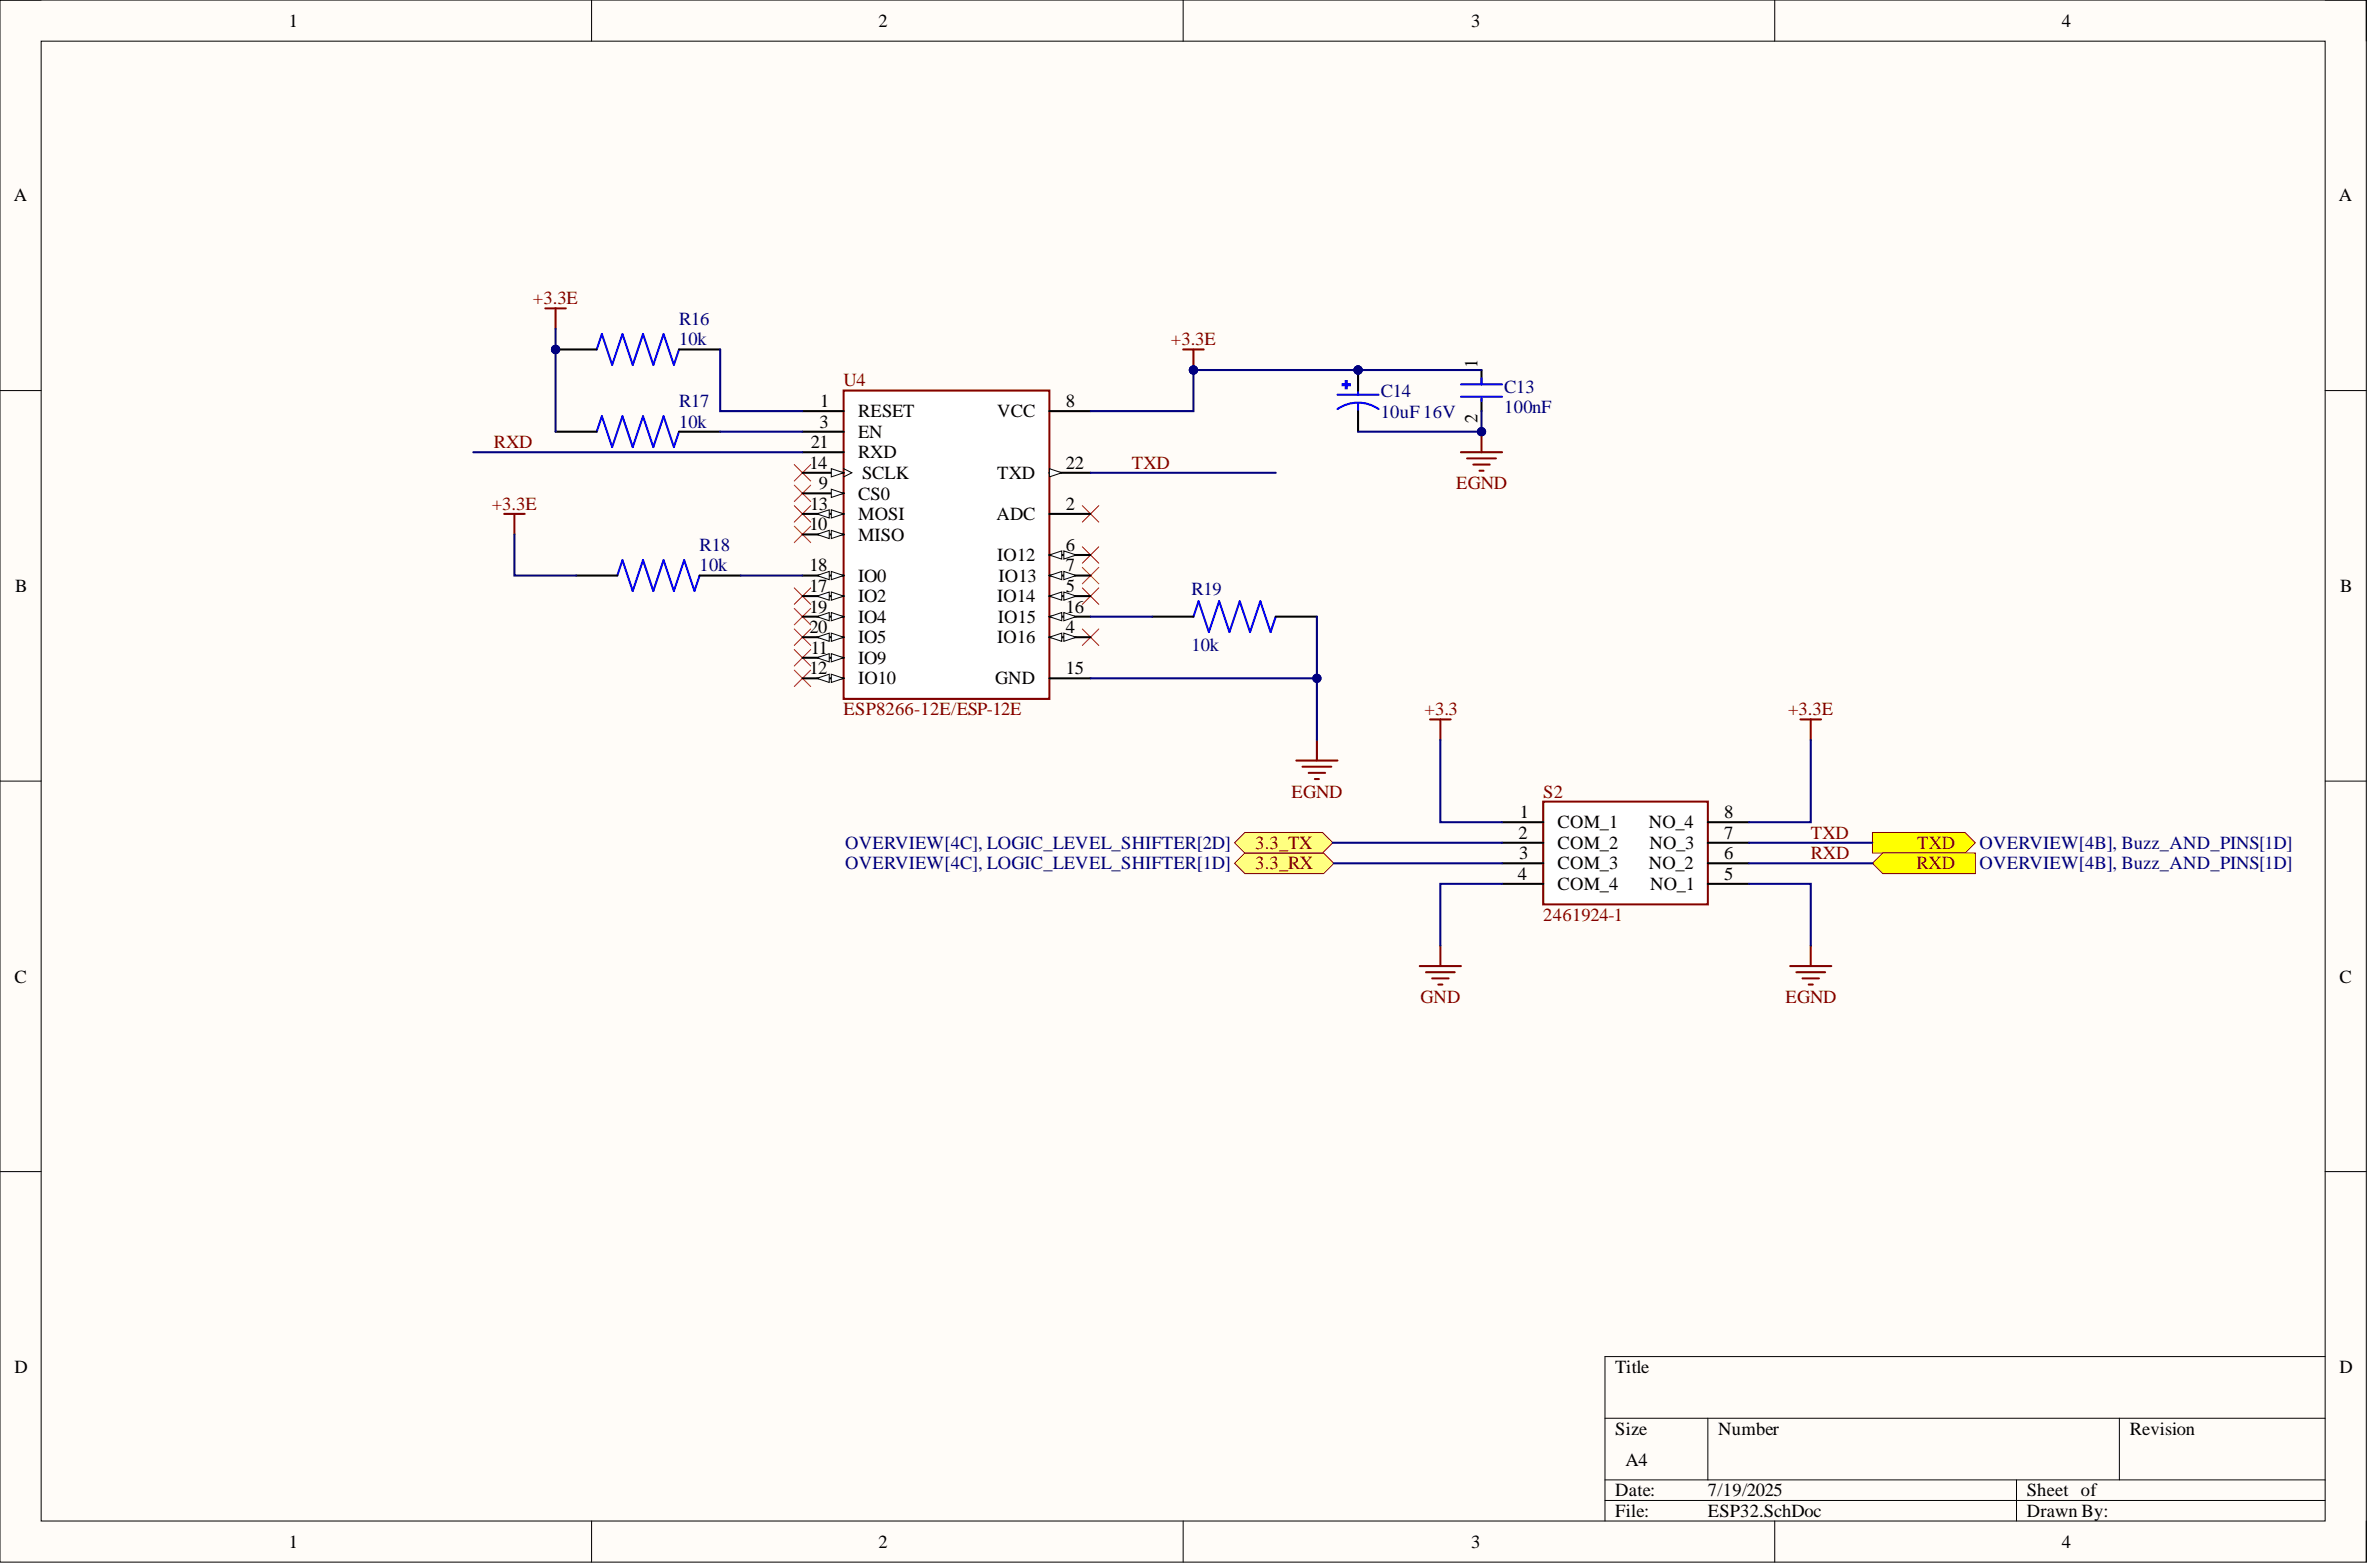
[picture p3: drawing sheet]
<svg xmlns="http://www.w3.org/2000/svg" width="292mm" height="193mm" viewBox="0 0 292 193" stroke-linecap="round" stroke-linejoin="round" font-family="sans-serif">
<defs><g id="words">
<g font-size="2.3">
<text x="35.6" y="3.3">1</text>
<text x="108.2" y="3.3">2</text>
<text x="181.3" y="3.3">3</text>
<text x="254" y="3.3">4</text>
<text x="1.7" y="24.8">A</text>
<text x="288.1" y="24.8">A</text>
<text x="182" y="45.3" transform="rotate(-90 182 45.3)">1</text>
<text x="101" y="52.7">3</text>
<text x="101.1" y="50.1">1</text>
<text x="105.7" y="51.4">RESET</text>
<text x="105.7" y="53.9">EN</text>
<text x="122.9" y="51.4">VCC</text>
<text x="131.3" y="50.1">8</text>
<text x="182" y="52.1" transform="rotate(-90 182 52.1)">2</text>
<text x="99.7" y="57.7">14</text>
<text x="99.9" y="55.2">21</text>
<text x="105.7" y="56.5">RXD</text>
<text x="106.2" y="59">SCLK</text>
<text x="122.9" y="59">TXD</text>
<text x="131.3" y="57.7">22</text>
<text x="99.7" y="65.3">10</text>
<text x="99.8" y="62.8">13</text>
<text x="100.9" y="60.2">9</text>
<text x="105.7" y="61.5">CS0</text>
<text x="105.7" y="64">MOSI</text>
<text x="122.8" y="64">ADC</text>
<text x="131.3" y="62.8">2</text>
<text x="99.7" y="70.4">18</text>
<text x="105.7" y="66.6">MISO</text>
<text x="105.7" y="71.6">IO0</text>
<text x="122.9" y="69.1">IO12</text>
<text x="123" y="71.6">IO13</text>
<text x="131.3" y="67.8">6</text>
<text x="131.3" y="70.4">7</text>
<text x="1.9" y="72.9">B</text>
<text x="99.7" y="72.9">17</text>
<text x="99.7" y="75.4">19</text>
<text x="99.7" y="78">20</text>
<text x="105.7" y="74.2">IO2</text>
<text x="105.7" y="76.7">IO4</text>
<text x="122.9" y="74.2">IO14</text>
<text x="122.9" y="76.7">IO15</text>
<text x="131.3" y="72.9">5</text>
<text x="131.3" y="75.4">16</text>
<text x="131.3" y="78">4</text>
<text x="288.3" y="72.9">B</text>
<text x="99.7" y="83">12</text>
<text x="99.9" y="80.5">11</text>
<text x="105.7" y="79.2">IO5</text>
<text x="105.7" y="81.8">IO9</text>
<text x="122.9" y="79.2">IO16</text>
<text x="131.3" y="83">15</text>
<text x="105.7" y="84.3">IO10</text>
<text x="122.6" y="84.3">GND</text>
<text x="187.2" y="100.7">1</text>
<text x="212.4" y="100.7">8</text>
<text x="187.1" y="103.3">2</text>
<text x="187.2" y="105.8">3</text>
<text x="191.9" y="102">COM_1</text>
<text x="191.9" y="104.5">COM_2</text>
<text x="191.9" y="107.1">COM_3</text>
<text x="203.1" y="107.1">NO_2</text>
<text x="203.1" y="102">NO_4</text>
<text x="203.2" y="104.5">NO_3</text>
<text x="212.4" y="105.8">6</text>
<text x="212.4" y="103.3">7</text>
<text x="187" y="108.3">4</text>
<text x="191.9" y="109.6">COM_4</text>
<text x="203.3" y="109.6">NO_1</text>
<text x="212.4" y="108.3">5</text>
<text x="1.8" y="121">C</text>
<text x="288.2" y="121">C</text>
<text x="1.8" y="169.1">D</text>
<text x="199" y="169.1">Title</text>
<text x="288.2" y="169.1">D</text>
<text x="199" y="176.7">Size</text>
<text x="211.7" y="176.7">Number</text>
<text x="262.4" y="176.7">Revision</text>
<text x="199" y="184.3">Date:</text>
<text x="200.3" y="180.5">A4</text>
<text x="210.4" y="184.3">7/19/2025</text>
<text x="249.7" y="184.3">Sheet of</text>
<text x="35.6" y="190.6">1</text>
<text x="108.2" y="190.6">2</text>
<text x="181.3" y="190.6">3</text>
<text x="199" y="186.8">File:</text>
<text x="210.4" y="186.8">ESP32.SchDoc</text>
<text x="249.7" y="186.8">Drawn By:</text>
<text x="254" y="190.6">4</text>
</g>
<g font-size="2.3" fill="#800000">
<text x="65.7" y="37.5">+3.3E</text>
<text x="103.9" y="47.6">U4</text>
<text x="144.2" y="42.5">+3.3E</text>
<text x="60.8" y="55.2">RXD</text>
<text x="139.4" y="57.7">TXD</text>
<text x="60.6" y="62.8">+3.3E</text>
<text x="179.4" y="60.2">EGND</text>
<text x="103.9" y="88.1">ESP8266-12E/ESP-12E</text>
<text x="175.5" y="88.1">+3.3</text>
<text x="220.3" y="88.1">+3.3E</text>
<text x="159.1" y="98.2">EGND</text>
<text x="190.1" y="98.2">S2</text>
<text x="154.6" y="107.1">3.3_RX</text>
<text x="154.6" y="104.5">3.3_TX</text>
<text x="223.1" y="103.3">TXD</text>
<text x="223.1" y="105.8">RXD</text>
<text x="236.1" y="107.1">RXD</text>
<text x="236.2" y="104.5">TXD</text>
<text x="190.1" y="113.4">2461924-1</text>
<text x="175" y="123.5">GND</text>
<text x="220" y="123.5">EGND</text>
</g>
<g font-size="2.3" fill="#000080">
<text x="83.7" y="40">R16</text>
<text x="83.7" y="42.5">10k</text>
<text x="83.7" y="50.1">R17</text>
<text x="83.7" y="52.7">10k</text>
<text x="170.1" y="48.9">C14</text>
<text x="170.1" y="51.5">10uF 16V</text>
<text x="185.3" y="48.4">C13</text>
<text x="185.3" y="50.9">100nF</text>
<text x="86.2" y="67.8">R18</text>
<text x="86.2" y="70.4">10k</text>
<text x="146.8" y="73.3">R19</text>
<text x="146.8" y="80.2">10k</text>
<text x="104.1" y="107.1">OVERVIEW[4C], LOGIC_LEVEL_SHIFTER[1D]</text>
<text x="104.1" y="104.5">OVERVIEW[4C], LOGIC_LEVEL_SHIFTER[2D]</text>
<text x="243.9" y="104.5">OVERVIEW[4B], Buzz_AND_PINS[1D]</text>
<text x="243.9" y="107.1">OVERVIEW[4B], Buzz_AND_PINS[1D]</text>
</g>
</g></defs>
<path d="M0 0h291.5v192.4h-291.5z" fill-rule="evenodd" fill="#fffcf8"/>
<path d="M0 0h291.5v192.4h-291.5z" fill="none" stroke="#000" stroke-width=".12"/>
<path d="M5.1 5.1h281.4v182.2h-281.4z" fill-rule="evenodd" fill="#fffcf8"/>
<g fill="none" stroke="#000" stroke-width=".12">
<path d="M0 0h5.1M5.1 5.1h281.4v182.2h-281.4zM72.9 0v5.1M145.8 0v5.1M218.6 0v5.1M286.5 0h5v5.1M0 48.1h5.1M286.5 48.1h5M0 96.2h5.1M286.5 96.2h5M0 144.3h5.1M286.5 144.3h5"/>
<path d="M197.7 174.7h88.8M210.4 174.7v7.5M261.1 174.7v7.5M286.5 167.1h-88.8v20.2M72.9 187.3v5.1M145.8 187.3v5.1M197.7 182.2h88.8M197.7 184.8h88.8M218.6 187.3v5.1M248.4 182.2v5.1M291.5 187.3v5.1"/>
</g>
<path d="M73.5 53.2l.6-1.9 1.3 3.8 1.3-3.8 1.3 3.8 1.2-3.8 1.3 3.8 1.3-3.8 1.2 3.8 .7-1.9M76 70.9l.7-1.9 1.3 3.8 1.2-3.8 1.3 3.8 1.3-3.8 1.2 3.8 1.3-3.8 1.3 3.8 .6-1.9M147 75.9l.7-1.9 1.2 3.8 1.3-3.8 1.3 3.8 1.2-3.8 1.3 3.8 1.3-3.8 1.2 3.8 .7-1.9" fill="none" stroke="#00f" stroke-width=".25"/>
<path d="M68.4 53.2h5.1M83.7 53.2h5M71 70.9h5M86.2 70.9h5.1M142 75.9h5M157.2 75.9h5" fill="none" stroke="#000" stroke-width=".25"/>
<path d="M145.8 43h2.5M147 43v2.6M62.1 63.3h2.5M63.4 63.3v2.5M159.7 93.7h5.1M160.5 94.4h3.5M161.2 95.2h2.1M162 95.9h.5M162.2 91.1v2.6" fill="none" stroke="#800000" stroke-width=".25"/>
<circle cx="147" cy="45.6" r=".51" fill="#000080"/>
<circle cx="147" cy="45.6" r=".51" fill="none" stroke="#000080" stroke-width=".12"/>
<path d="M67.2 38h2.5M68.4 38v2.5" fill="none" stroke="#800000" stroke-width=".25"/>
<circle cx="68.4" cy="43" r=".51" fill="#000080"/>
<circle cx="68.4" cy="43" r=".51" fill="none" stroke="#000080" stroke-width=".12"/>
<path d="M73.5 43l.6-1.9 1.3 3.8 1.3-3.8 1.3 3.8 1.2-3.8 1.3 3.8 1.3-3.8 1.2 3.8 .7-1.9" fill="none" stroke="#00f" stroke-width=".25"/>
<path d="M68.4 43h5.1" fill="none" stroke="#000" stroke-width=".25"/>
<circle cx="68.4" cy="43" r=".51" fill="#000080"/>
<circle cx="68.4" cy="43" r=".51" fill="none" stroke="#000080" stroke-width=".12"/>
<path d="M83.7 43h5" fill="none" stroke="#000" stroke-width=".25"/>
<g fill="none" stroke="#f00" stroke-width=".12">
<path d="M97.8 57.2l2.1 2M97.8 59.7l2.1 2.1M99.9 57.2l-2.1 2M99.9 59.7l-2.1 2.1M97.8 62.3l2.1 2M97.8 64.8l2.1 2M97.8 72.4l2.1 2M97.8 74.9l2.1 2.1M97.8 77.5l2.1 2M97.8 80l2.1 2M99.9 62.3l-2.1 2M99.9 64.8l-2.1 2"/>
<path d="M99.9 72.4l-2.1 2M99.9 74.9l-2.1 2.1M99.9 77.5l-2.1 2M99.9 80l-2.1 2M133.3 72.4l2.1 2M133.3 77.5l2.1 2M133.3 69.9l2.1 2M133.3 67.3l2.1 2.1M133.3 62.3l2.1 2M135.4 72.4l-2.1 2M135.4 77.5l-2.1 2M135.4 69.9l-2.1 2"/>
<path d="M135.4 67.3l-2.1 2.1M135.4 62.3l-2.1 2M97.8 82.5l2.1 2M99.9 82.5l-2.1 2"/>
</g>
<path d="M103.9 48.1h25.4v38h-25.4z" fill-rule="evenodd" fill="#fff"/>
<path d="M103.9 48.1h25.4v38h-25.4z" fill="none" stroke="#800000" stroke-width=".25"/>
<path d="M98.9 50.6h5M98.9 53.2h5M98.9 55.7h5M98.9 58.2h5" fill="none" stroke="#000" stroke-width=".25"/>
<path d="M102.4 57.7l1.5 .5-1.5 .5z" fill="#f8fcff"/>
<path d="M102.4 57.7l1.5 .5-1.5 .5zM103.9 57.7l1 .5-1 .5" fill="none" stroke="#000" stroke-width=".12"/>
<path d="M98.9 60.8h5" fill="none" stroke="#000" stroke-width=".25"/>
<path d="M102.4 60.2l1.5 .6-1.5 .5z" fill="#f8fcff"/>
<path d="M102.4 60.2l1.5 .6-1.5 .5z" fill="none" stroke="#000" stroke-width=".12"/>
<path d="M98.9 63.3h5" fill="none" stroke="#000" stroke-width=".25"/>
<path d="M102.4 62.8l1.5 .5-1.5 .5z" fill="#f8fcff"/>
<path d="M102.4 62.8l1.5 .5-1.5 .5z" fill="none" stroke="#000" stroke-width=".12"/>
<path d="M100.6 63.3l1.6-.5v1z" fill="#f8fcff"/>
<path d="M100.6 63.3l1.6-.5v1z" fill="none" stroke="#000" stroke-width=".12"/>
<path d="M98.9 65.8h5" fill="none" stroke="#000" stroke-width=".25"/>
<path d="M102.4 65.3l1.5 .5-1.5 .5z" fill="#f8fcff"/>
<path d="M102.4 65.3l1.5 .5-1.5 .5z" fill="none" stroke="#000" stroke-width=".12"/>
<path d="M100.6 65.8l1.6-.5v1z" fill="#f8fcff"/>
<path d="M100.6 65.8l1.6-.5v1z" fill="none" stroke="#000" stroke-width=".12"/>
<path d="M98.9 70.9h5" fill="none" stroke="#000" stroke-width=".25"/>
<path d="M102.4 70.4l1.5 .5-1.5 .5z" fill="#f8fcff"/>
<path d="M102.4 70.4l1.5 .5-1.5 .5z" fill="none" stroke="#000" stroke-width=".12"/>
<path d="M100.6 70.9l1.6-.5v1z" fill="#f8fcff"/>
<path d="M100.6 70.9l1.6-.5v1z" fill="none" stroke="#000" stroke-width=".12"/>
<path d="M98.9 73.4h5" fill="none" stroke="#000" stroke-width=".25"/>
<path d="M102.4 72.9l1.5 .5-1.5 .5z" fill="#f8fcff"/>
<path d="M102.4 72.9l1.5 .5-1.5 .5z" fill="none" stroke="#000" stroke-width=".12"/>
<path d="M100.6 73.4l1.6-.5v1z" fill="#f8fcff"/>
<path d="M100.6 73.4l1.6-.5v1z" fill="none" stroke="#000" stroke-width=".12"/>
<path d="M98.9 75.9h5" fill="none" stroke="#000" stroke-width=".25"/>
<path d="M102.4 75.4l1.5 .5-1.5 .5z" fill="#f8fcff"/>
<path d="M102.4 75.4l1.5 .5-1.5 .5z" fill="none" stroke="#000" stroke-width=".12"/>
<path d="M100.6 75.9l1.6-.5v1z" fill="#f8fcff"/>
<path d="M100.6 75.9l1.6-.5v1z" fill="none" stroke="#000" stroke-width=".12"/>
<path d="M98.9 78.5h5" fill="none" stroke="#000" stroke-width=".25"/>
<path d="M102.4 78l1.5 .5-1.5 .5z" fill="#f8fcff"/>
<path d="M102.4 78l1.5 .5-1.5 .5z" fill="none" stroke="#000" stroke-width=".12"/>
<path d="M100.6 78.5l1.6-.5v1z" fill="#f8fcff"/>
<path d="M100.6 78.5l1.6-.5v1z" fill="none" stroke="#000" stroke-width=".12"/>
<path d="M98.9 81h5" fill="none" stroke="#000" stroke-width=".25"/>
<path d="M102.4 80.5l1.5 .5-1.5 .5z" fill="#f8fcff"/>
<path d="M102.4 80.5l1.5 .5-1.5 .5z" fill="none" stroke="#000" stroke-width=".12"/>
<path d="M100.6 81l1.6-.5v1z" fill="#f8fcff"/>
<path d="M100.6 81l1.6-.5v1z" fill="none" stroke="#000" stroke-width=".12"/>
<path d="M98.9 83.5h5" fill="none" stroke="#000" stroke-width=".25"/>
<path d="M102.4 83l1.5 .5-1.5 .5z" fill="#f8fcff"/>
<path d="M102.4 83l1.5 .5-1.5 .5z" fill="none" stroke="#000" stroke-width=".12"/>
<path d="M100.6 83.5l1.6-.5v1z" fill="#f8fcff"/>
<path d="M100.6 83.5l1.6-.5v1z" fill="none" stroke="#000" stroke-width=".12"/>
<path d="M129.3 50.6h5.1M129.3 58.2h5.1" fill="none" stroke="#000" stroke-width=".25"/>
<path d="M129.3 57.7l1.5 .5-1.5 .5z" fill="#f8fcff"/>
<path d="M129.3 57.7l1.5 .5-1.5 .5z" fill="none" stroke="#000" stroke-width=".12"/>
<path d="M129.3 63.3h5.1M129.3 68.3h5.1" fill="none" stroke="#000" stroke-width=".25"/>
<path d="M129.3 68.3l1.5-.5v1.1z" fill="#f8fcff"/>
<path d="M129.3 68.3l1.5-.5v1.1z" fill="none" stroke="#000" stroke-width=".12"/>
<path d="M131.1 67.8l1.5 .5-1.5 .6z" fill="#f8fcff"/>
<path d="M131.1 67.8l1.5 .5-1.5 .6z" fill="none" stroke="#000" stroke-width=".12"/>
<path d="M129.3 70.9h5.1" fill="none" stroke="#000" stroke-width=".25"/>
<path d="M129.3 70.9l1.5-.5v1z" fill="#f8fcff"/>
<path d="M129.3 70.9l1.5-.5v1z" fill="none" stroke="#000" stroke-width=".12"/>
<path d="M131.1 70.4l1.5 .5-1.5 .5z" fill="#f8fcff"/>
<path d="M131.1 70.4l1.5 .5-1.5 .5z" fill="none" stroke="#000" stroke-width=".12"/>
<path d="M129.3 73.4h5.1" fill="none" stroke="#000" stroke-width=".25"/>
<path d="M129.3 73.4l1.5-.5v1z" fill="#f8fcff"/>
<path d="M129.3 73.4l1.5-.5v1z" fill="none" stroke="#000" stroke-width=".12"/>
<path d="M131.1 72.9l1.5 .5-1.5 .5z" fill="#f8fcff"/>
<path d="M131.1 72.9l1.5 .5-1.5 .5z" fill="none" stroke="#000" stroke-width=".12"/>
<path d="M129.3 75.9h5.1" fill="none" stroke="#000" stroke-width=".25"/>
<path d="M129.3 75.9l1.5-.5v1z" fill="#f8fcff"/>
<path d="M129.3 75.9l1.5-.5v1z" fill="none" stroke="#000" stroke-width=".12"/>
<path d="M131.1 75.4l1.5 .5-1.5 .5z" fill="#f8fcff"/>
<path d="M131.1 75.4l1.5 .5-1.5 .5z" fill="none" stroke="#000" stroke-width=".12"/>
<path d="M129.3 78.5h5.1" fill="none" stroke="#000" stroke-width=".25"/>
<path d="M129.3 78.5l1.5-.5v1z" fill="#f8fcff"/>
<path d="M129.3 78.5l1.5-.5v1z" fill="none" stroke="#000" stroke-width=".12"/>
<path d="M131.1 78l1.5 .5-1.5 .5z" fill="#f8fcff"/>
<path d="M131.1 78l1.5 .5-1.5 .5z" fill="none" stroke="#000" stroke-width=".12"/>
<path d="M129.3 83.5h5.1" fill="none" stroke="#000" stroke-width=".25"/>
<path d="M230.7 102.5h11.4l1.3 1.3-1.3 1.2h-11.4z" fill-rule="evenodd" fill="#ff0"/>
<path d="M230.7 102.5h11.4l1.3 1.3-1.3 1.2h-11.4z" fill="none" stroke="#800000" stroke-width=".12"/>
<path d="M230.7 106.3l1.2-1.3h11.5v2.6h-11.5z" fill-rule="evenodd" fill="#ff0"/>
<path d="M230.7 106.3l1.2-1.3h11.5v2.6h-11.5z" fill="none" stroke="#800000" stroke-width=".12"/>
<g fill="none" stroke="#800000" stroke-width=".25">
<path d="M176.2 88.6h2.5M177.4 88.6v2.5M221.8 88.6h2.5M223.1 88.6v2.5M174.9 119h5.1M175.7 119.7h3.5M177.4 116.4v2.6M220.5 119h5.1M221.3 119.7h3.6M223.1 116.4v2.6M176.4 120.5h2.1M177.2 121.2h.5"/>
<path d="M222.1 120.5h2M222.8 121.2h.5"/>
</g>
<path d="M190.1 98.7h20.3v12.7h-20.3z" fill-rule="evenodd" fill="#fff"/>
<path d="M190.1 98.7h20.3v12.7h-20.3z" fill="none" stroke="#800000" stroke-width=".25"/>
<path d="M185.1 101.3h5M185.1 103.8h5M185.1 106.3h5M185.1 108.8h5M210.4 101.3h5.1M210.4 103.8h5.1M210.4 106.3h5.1M210.4 108.8h5.1" fill="none" stroke="#000" stroke-width=".25"/>
<path d="M152.1 106.3l1.3-1.3h9.7l1.2 1.3-1.2 1.3h-9.7z" fill-rule="evenodd" fill="#ffff80"/>
<path d="M152.1 106.3l1.3-1.3h9.7l1.2 1.3-1.2 1.3h-9.7z" fill="none" stroke="#800000" stroke-width=".12"/>
<path d="M152.1 103.8l1.3-1.3h9.5l1.3 1.3-1.3 1.2h-9.5z" fill-rule="evenodd" fill="#ffff80"/>
<path d="M152.1 103.8l1.3-1.3h9.5l1.3 1.3-1.3 1.2h-9.5z" fill="none" stroke="#800000" stroke-width=".12"/>
<path d="M58.3 55.7h40.6M134.4 58.2h22.8M63.4 65.8v5.1h7.6M91.3 70.9h7.6M134.4 75.9h7.6M162.2 75.9v7.6h-27.8" fill="none" stroke="#000080" stroke-width=".25"/>
<circle cx="162.2" cy="83.5" r=".51" fill="#000080"/>
<circle cx="162.2" cy="83.5" r=".51" fill="none" stroke="#000080" stroke-width=".12"/>
<path d="M162.2 83.5v7.6" fill="none" stroke="#000080" stroke-width=".25"/>
<circle cx="162.2" cy="83.5" r=".51" fill="#000080"/>
<circle cx="162.2" cy="83.5" r=".51" fill="none" stroke="#000080" stroke-width=".12"/>
<path d="M68.4 40.5v12.7M88.7 53.2h10.2" fill="none" stroke="#000080" stroke-width=".25"/>
<circle cx="68.4" cy="43" r=".51" fill="#000080"/>
<circle cx="68.4" cy="43" r=".51" fill="none" stroke="#000080" stroke-width=".12"/>
<path d="M88.7 43v7.6h10.2M147 45.6v5h-12.6" fill="none" stroke="#000080" stroke-width=".25"/>
<circle cx="147" cy="45.6" r=".51" fill="#000080"/>
<circle cx="147" cy="45.6" r=".51" fill="none" stroke="#000080" stroke-width=".12"/>
<path d="M177.4 91.1v10.2h7.7M223.1 91.1v10.2h-7.6M164.2 103.8h20.9M164.3 106.3h20.8M185.1 108.8h-7.7v7.6M215.5 108.8h7.6v7.6M215.5 103.8h15.2M215.5 106.3h15.2" fill="none" stroke="#000080" stroke-width=".25"/>
<path d="M182.5 45.6v1.7M182.5 49.1v1.5" fill="none" stroke="#000" stroke-width=".25"/>
<path d="M180 47.3h5.1M180 48.9h5.1M182.5 46.6v.7M182.5 49.1v.3" fill="none" stroke="#00f" stroke-width=".25"/>
<circle cx="167.3" cy="45.6" r=".51" fill="#000080"/>
<circle cx="167.3" cy="45.6" r=".51" fill="none" stroke="#000080" stroke-width=".12"/>
<path d="M165.8 46.9h.1v.9h-.1z" fill-rule="evenodd" fill="#00f"/>
<path d="M165.8 46.9h.1v.9h-.1z" fill="none" stroke="#00f" stroke-width=".25"/>
<path d="M165.4 47.3h.9v.1h-.9z" fill-rule="evenodd" fill="#00f"/>
<path d="M164.8 50.4a4.4 4.4 0 0 1 5 0M164.8 48.6h5M165.4 47.3h.9v.1h-.9zM167.3 48.1v.5M167.3 49.6v1" fill="none" stroke="#00f" stroke-width=".25"/>
<path d="M167.3 45.6v2.5" fill="none" stroke="#000" stroke-width=".25"/>
<circle cx="167.3" cy="45.6" r=".51" fill="#000080"/>
<circle cx="167.3" cy="45.6" r=".51" fill="none" stroke="#000080" stroke-width=".12"/>
<path d="M167.3 50.6v2.6" fill="none" stroke="#000" stroke-width=".25"/>
<path d="M147 45.6h20.3" fill="none" stroke="#000080" stroke-width=".25"/>
<circle cx="147" cy="45.6" r=".51" fill="#000080"/>
<circle cx="147" cy="45.6" r=".51" fill="none" stroke="#000080" stroke-width=".12"/>
<circle cx="167.3" cy="45.6" r=".51" fill="#000080"/>
<circle cx="167.3" cy="45.6" r=".51" fill="none" stroke="#000080" stroke-width=".12"/>
<path d="M167.3 45.6h15.2" fill="none" stroke="#000080" stroke-width=".25"/>
<circle cx="167.3" cy="45.6" r=".51" fill="#000080"/>
<circle cx="167.3" cy="45.6" r=".51" fill="none" stroke="#000080" stroke-width=".12"/>
<path d="M182.5 50.6v2.6h-15.2" fill="none" stroke="#000080" stroke-width=".25"/>
<circle cx="182.5" cy="53.2" r=".51" fill="#000080"/>
<circle cx="182.5" cy="53.2" r=".51" fill="none" stroke="#000080" stroke-width=".12"/>
<path d="M180 55.7h5.1M180.7 56.5h3.6M181.5 57.2h2M182.3 58h.5M182.5 53.2v2.5" fill="none" stroke="#800000" stroke-width=".25"/>
<circle cx="182.5" cy="53.2" r=".51" fill="#000080"/>
<circle cx="182.5" cy="53.2" r=".51" fill="none" stroke="#000080" stroke-width=".12"/>
<use href="#words"/>
</svg>
